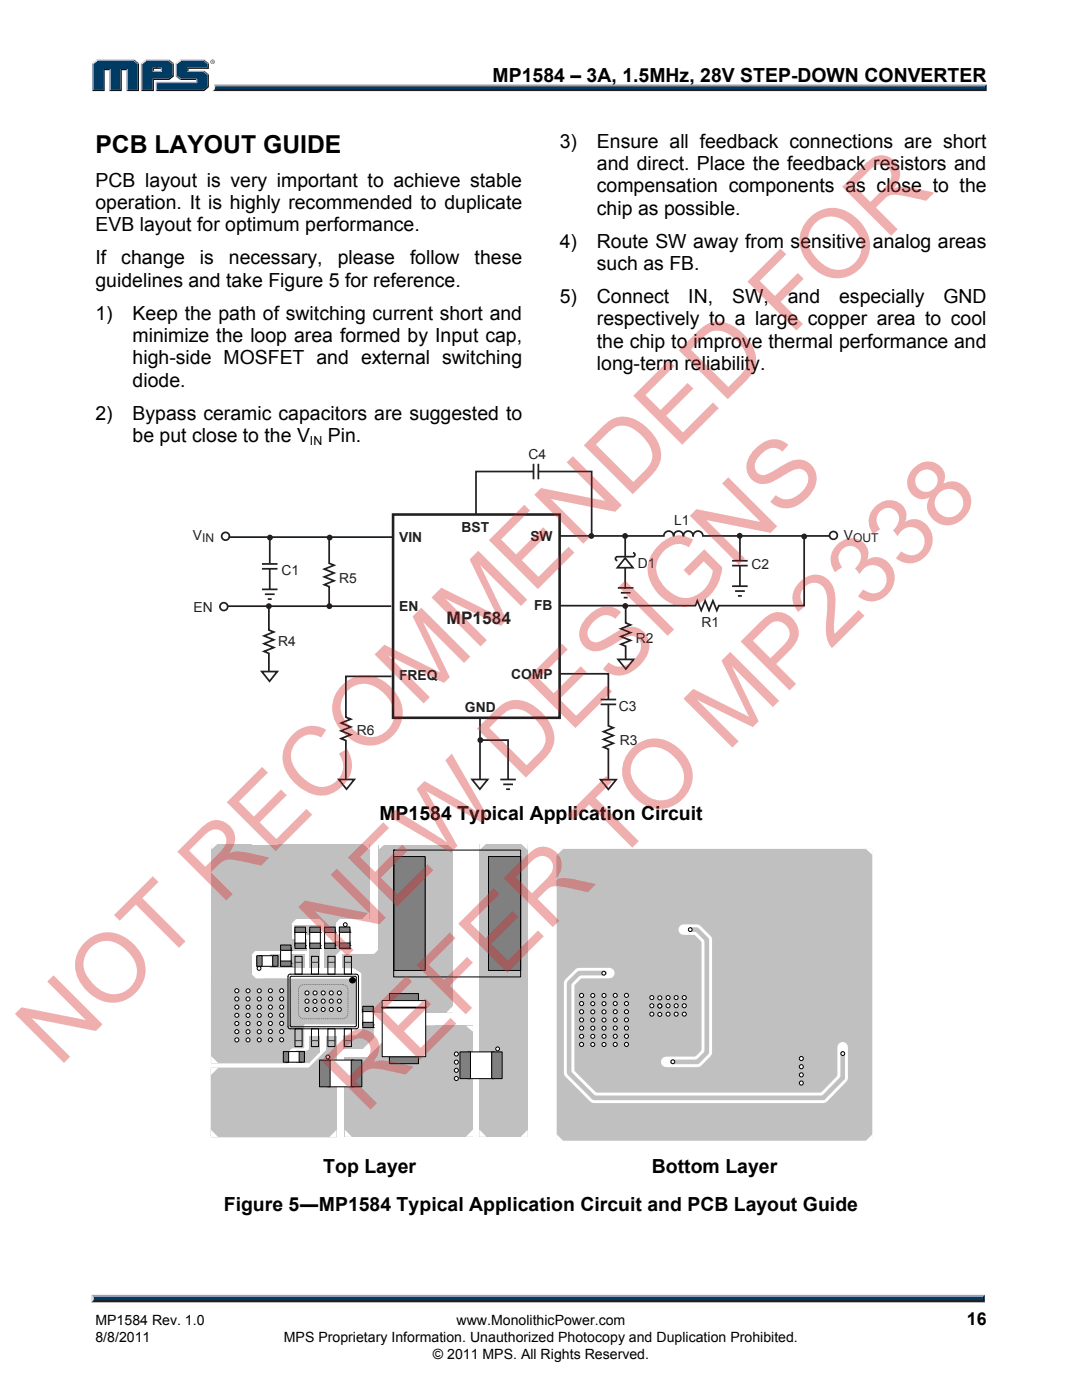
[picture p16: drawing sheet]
<svg xmlns="http://www.w3.org/2000/svg" width="216mm" height="279mm" viewBox="0 0 216 279" stroke-linecap="round" stroke-linejoin="round" font-family="sans-serif">
<defs><g id="words">
<g font-size="19.3" fill="#d92628">
<text x="68.3" y="191.9" transform="rotate(-45 68.3 191.9)">NEW DESIGNS</text>
<text x="11.7" y="213.2" transform="rotate(-45 11.7 213.2)">NOT RECOMMENDED FOR</text>
<text x="72.8" y="222.5" transform="rotate(-45 72.8 222.5)">REFER TO MP2338</text>
</g>
<text font-size="4.9" x="19" y="30.5">PCB LAYOUT GUIDE</text>
<g font-size="3.9">
<text x="98.3" y="16.3">MP1584 – 3A, 1.5MHz, 28V STEP-DOWN CONVERTER</text>
<text x="111.7" y="29.5">3)</text>
<text x="119.1" y="29.5">Ensure all feedback connections are short</text>
<text x="119.1" y="33.9">and direct. Place the feedback resistors and</text>
<text x="19.1" y="37.3">PCB layout is very important to achieve stable</text>
<text x="19.1" y="41.7">operation. It is highly recommended to duplicate</text>
<text x="119.1" y="38.4">compensation components as close to the</text>
<text x="19.1" y="46.2">EVB layout for optimum performance.</text>
<text x="119.1" y="42.8">chip as possible.</text>
<text x="19.1" y="52.7">If</text>
<text x="24.2" y="52.7">change</text>
<text x="39.9" y="52.7">is</text>
<text x="45.7" y="52.7">necessary,</text>
<text x="67.4" y="52.7">please</text>
<text x="81.8" y="52.7">follow</text>
<text x="94.7" y="52.7">these</text>
<text x="111.7" y="49.4">4)</text>
<text x="119.1" y="49.4">Route SW away from sensitive analog areas</text>
<text x="119.1" y="53.9">such as FB.</text>
<text x="19.1" y="57.2">guidelines and take Figure 5 for reference.</text>
<text x="19.1" y="63.8">1)</text>
<text x="26.5" y="63.8">Keep the path of switching current short and</text>
<text x="111.7" y="60.5">5)</text>
<text x="119.1" y="64.9">respectively to a large copper area to cool</text>
<text x="119.1" y="60.5">Connect</text>
<text x="137.3" y="60.5">IN,</text>
<text x="146.1" y="60.5">SW,</text>
<text x="157.2" y="60.5">and</text>
<text x="167.4" y="60.5">especially</text>
<text x="188.2" y="60.5">GND</text>
<text x="26.5" y="68.3">minimize the loop area formed by Input cap,</text>
<text x="119.1" y="69.4">the chip to improve thermal performance and</text>
<text x="26.5" y="72.7">high-side MOSFET and external switching</text>
<text x="26.5" y="77.2">diode.</text>
<text x="119.1" y="73.8">long-term reliability.</text>
<text x="19.1" y="83.8">2)</text>
<text x="26.5" y="83.8">Bypass ceramic capacitors are suggested to</text>
<text x="26.5" y="88.2">be put close to the V</text>
<text x="65.4" y="88.2">Pin.</text>
<text x="75.7" y="163.6">MP1584 Typical Application Circuit</text>
<text x="64.5" y="234.1">Top Layer</text>
<text x="130.1" y="234.1">Bottom Layer</text>
<text x="44.7" y="241.8">Figure 5―MP1584 Typical Application Circuit and PCB Layout Guide</text>
</g>
<text font-size="3.5" x="192.9" y="264.5">16</text>
<text font-size="3.4" fill="#231f20" x="89.1" y="124.5">MP1584</text>
<g font-size="2.8" fill="#231f20">
<text x="105.4" y="91.7">C4</text>
<text x="38.5" y="107.7">V</text>
<text x="92.1" y="106.3">BST</text>
<text x="105.8" y="107.9">SW</text>
<text x="134.5" y="104.8">L1</text>
<text x="168.4" y="107.9">V</text>
<text x="79.7" y="108.2">VIN</text>
<text x="127.3" y="113.3">D1</text>
<text x="149.9" y="113.5">C2</text>
<text x="56.1" y="114.7">C1</text>
<text x="67.7" y="116.4">R5</text>
<text x="38.6" y="122.2">EN</text>
<text x="79.7" y="122">EN</text>
<text x="106.6" y="121.7">FB</text>
<text x="140" y="125">R1</text>
<text x="55.5" y="129">R4</text>
<text x="126.9" y="128.3">R2</text>
<text x="79.7" y="135.8">FREQ</text>
<text x="102" y="135.5">COMP</text>
<text x="92.8" y="142.1">GND</text>
<text x="123.5" y="141.9">C3</text>
<text x="71.2" y="146.7">R6</text>
<text x="123.7" y="148.6">R3</text>
</g>
<g font-size="2.8">
<text x="19" y="267.9">8/8/2011</text>
<text x="19" y="264.5">MP1584 Rev. 1.0</text>
<text x="56.6" y="267.9">MPS Proprietary Information. Unauthorized Photocopy and Duplication Prohibited.</text>
<text x="91.1" y="264.5">www.MonolithicPower.com</text>
<text x="86.4" y="271.1">© 2011 MPS. All Rights Reserved.</text>
</g>
<text font-size="2.5" x="61.8" y="88.8">IN</text>
<g font-size="2.4" fill="#231f20">
<text x="40.3" y="108.1">IN</text>
<text x="170.2" y="108.2">OUT</text>
</g>
</g></defs>
<path d="M42.7 16.9h154.2l-.4 .6h-153.6z" fill="#94a0b9"/>
<path d="M42.9 17.5h153.6l.4 .7h-154.6l.4-.3z" fill="#231f20"/>
<path d="M196.5 17.3l.4-.4v1.3l-.4-.4z" fill="#001339"/>
<path d="M42.9 17.3h153.6v.5h-153.7z" fill="#003b63"/>
<path d="M42.7 16.9l.2 .5a.79 .79 0 0 1-.6 .8l.1-.1a1.24 1.24 0 0 0 .3-1.2z" fill="#dcddde"/>
<path d="M30.4 14.4l.3-.3h1.4l.2 .3z" fill="#94a0b9"/>
<g fill="#003b63">
<path d="M18.6 12.8l.8-.6h7.3l.8 .6v5.1h-2v-4.1h-1.5v4.1h-1.9v-4.1h-1.5v4.1h-2z"/>
<path d="M28.4 12.8l.8-.6h2.1v1.3h-.9v.9h1.9v-.9h-1.2v-1.3h2.5l.8 .6v2.3l-.8 .6h-3.2v2.2h-2z"/>
<path d="M31.3 16.6h8v-.9h-3.2l-.8-.6v-2.3l.8-.6h4.5l.8 .6v.7h-4v.9h3.2l.8 .6v2.2l-.8 .7h-9.3z"/>
</g>
<path d="M36 12h4.8" fill="none" stroke="#94a0b9" stroke-width=".27"/>
<path d="M35.1 12.6l.9-.7 .1 .3-.8 .6z" fill="#dcddde"/>
<path d="M35.2 12.6v2.7" fill="none" stroke="#94a0b9" stroke-width=".27"/>
<path d="M35.1 15.3l.2-.2 .8 .6-.1 .3z" fill="#547194"/>
<path d="M36 15.8h3.4" fill="none" stroke="#001339" stroke-width=".27"/>
<g fill="#94a0b9">
<path d="M31.1 16.3h8v-.3l.3-.3v.9h-8.1z"/>
<path d="M31.1 16.3l.2 .3v1.3l-.2 .3z"/>
</g>
<path d="M37.4 13.5h4v-.7l.3-.2v1.2h-4.1v.3l-.2 .3z" fill="#001339"/>
<path d="M37.4 14.2h3.4" fill="none" stroke="#94a0b9" stroke-width=".27"/>
<path d="M40.8 14.1l.9 .7-.3 .2-.8-.6z" fill="#547194"/>
<g fill="#001339">
<path d="M31.1 18.2l.2-.3h9.3l.8-.7v-2.2l.3-.2v2.6l-.9 .8z"/>
<path d="M30.4 15.7h3.2l.8-.6v-2.3l.3-.2v2.7l-.9 .7h-3.1v2.2h-2.6l.3-.3h2z"/>
</g>
<path d="M33.8 11.9l.9 .7-.3 .2-.8-.6z" fill="#547194"/>
<path d="M29 12h4.8" fill="none" stroke="#94a0b9" stroke-width=".27"/>
<path d="M28.1 12.6l.9-.7 .2 .3-.8 .6z" fill="#dcddde"/>
<path d="M28.2 12.6v5.6" fill="none" stroke="#94a0b9" stroke-width=".27"/>
<path d="M32.1 13.8l.2-.3v.9l-.2-.3z" fill="#94a0b9"/>
<g fill="#001339">
<path d="M30.4 13.5h1.9l-.2 .3h-1.4v.3l-.3 .3z"/>
<path d="M27.5 12.8l.2-.2v5.6h-2.5l.3-.3h2z"/>
</g>
<path d="M26.8 11.9l.9 .7-.2 .2-.8-.6z" fill="#547194"/>
<path d="M19.2 12h7.6" fill="none" stroke="#94a0b9" stroke-width=".27"/>
<path d="M18.4 12.6l.8-.7 .2 .3-.8 .6z" fill="#dcddde"/>
<path d="M18.5 12.6v5.6" fill="none" stroke="#94a0b9" stroke-width=".27"/>
<path d="M20.6 13.8h1.5l-.3 .2h-.9v4.2h-2.5l.2-.3h2z" fill="#001339"/>
<path d="M21.9 13.8v4.4" fill="none" stroke="#94a0b9" stroke-width=".27"/>
<path d="M24 13.8h1.5l-.3 .2h-.9v4.2h-2.5l.3-.3h1.9z" fill="#001339"/>
<path d="M25.3 13.8v4.4" fill="none" stroke="#94a0b9" stroke-width=".27"/>
<path d="M40.8 11.9l.9 .7-.3 .2-.8-.6z" fill="#547194"/>
<g fill="#231f20">
<path d="M18.7 259.2h177.4l.4 .7h-178.3z"/>
<path d="M42 12.3a.45 .45 0 0 1 .9 0 .45 .45 0 0 1-.9 0zM42.1 12.3a.37 .37 0 0 0 .7 0 .37 .37 0 0 0-.7 0zM42.3 12.1l.3 .1v.4l-.2-.2-.1 .2zM42.3 12.2v.1h.2z"/>
</g>
<path d="M18.3 258.4h178.2l-.4 .8h-177.4z" fill="#94a0b9"/>
<path d="M196.5 258.4v1.5l-.4-.4v-.6z" fill="#001339"/>
<path d="M18.7 258.9h177.4v.6h-177.4z" fill="#003b63"/>
<path d="M18.2 258.4l.5 .5v.5l-.5 .5z" fill="#dcddde"/>
<g fill="#231f20" stroke="#231f20" stroke-width=".35">
<path d="M52.3 117.6h3.1z"/>
<path d="M52.3 113.5h3.1z"/>
<path d="M146.1 117h3.1z"/>
<path d="M146.1 112.9h3.1z"/>
</g>
<g fill="none" stroke="#231f20" stroke-width=".35">
<path d="M45.6 107.2h32.7M52.3 112.5h3.1M52.9 118.6h1.9M53.4 119.6h.8M53.8 113.5v4.1M53.8 107.2v5.3M111.6 107h20.9a.98 .98 0 0 1 .9-1 .98 .98 0 0 1 1 1 .97 .97 0 0 1 1-1 .97 .97 0 0 1 1 1 .97 .97 0 0 1 .6-.9 .97 .97 0 0 1 1 .2l.3 .7a.97 .97 0 0 1 .6-.9 .97 .97 0 0 1 1.1 .2l.3 .7h25.2M146.1 111.9h3.1M146.7 118h1.9M147.2 118.9h.8M147.6 112.9v4.1M147.6 106.9v4.9"/>
<path d="M160.5 106.8v14.1h-17.1l-.4 .9-.7-1.9-.8 1.9-.8-1.9-.8 1.9-.8-1.9-.3 1h-27.1M124.8 121.1v3.2l1 .4-1.9 .8 1.9 .8-1.9 .7 1.9 .8-1.9 .8 .9 .4v2.7M95.8 143.4v12.1"/>
</g>
<path d="M78.4 102.7h33.3v40.6h-33.3z" fill="none" stroke="#231f20" stroke-width=".52"/>
<g fill="#231f20">
<circle cx="53.9" cy="107.3" r=".58"/>
<circle cx="65.8" cy="107.3" r=".58"/>
<circle cx="65.7" cy="121" r=".58"/>
<circle cx="53.6" cy="121" r=".58"/>
<circle cx="124.7" cy="107" r=".58"/>
<circle cx="118" cy="107" r=".58"/>
<circle cx="147.6" cy="106.9" r=".58"/>
<circle cx="160.5" cy="107.1" r=".58"/>
<circle cx="124.8" cy="120.9" r=".58"/>
<circle cx="95.9" cy="147.7" r=".58"/>
</g>
<g fill="none" stroke="#231f20" stroke-width=".35">
<path d="M106.4 94.1h-11.4v8.6M107.4 94.1h10.7v12.9M107.4 92.6v3.1M65.7 107.4v5l1 .4-2 .8 2 .8-2 .7 2 .8-2 .8 1 .4v3.9M123.9 118.3h1.9M124.5 119.3h.7M124.7 111.4l1.6 1.9h-3.1zM124.7 107.1v4M124.7 113.2v4.3M126.3 110.3a.39 .39 0 0 1 .4 .4 .39 .39 0 0 1-.4 .4h-3.1a.39 .39 0 0 0-.4 .4 .39 .39 0 0 0 .4 .4M45.4 121h32.7M52.2 134h3.1l-1.5 2z"/>
<path d="M53.7 121v4.7l.9 .4-1.9 .8 1.9 .8-1.9 .8 1.9 .7-1.9 .8 1 .4v3.6M78.1 135h-9.1v8.1l1 .4-1.9 .8 1.9 .8-1.9 .8 1.9 .7-1.9 .8 .9 .4v7.7M111.7 134.5h9.7v5.1M123.3 131.6h3.1l-1.5 1.9zM67.6 155.6h3.1l-1.5 1.9zM94.2 155.6h3.1l-1.5 1.9zM95.9 147.7h5.5v7.9M100.4 156.5h2M101 157.5h.8M119.8 155.6h3.1l-1.5 1.9zM119.8 140.6h3.1M121.4 140.6v4.3l1 .3-2 .8 2 .8-2 .8 2 .7-2 .8 1 .4v6.1"/>
<circle cx="45" cy="107" r=".78"/>
<circle cx="166.3" cy="106.8" r=".78"/>
<circle cx="44.7" cy="121.1" r=".78"/>
</g>
<g fill="#231f20" stroke="#231f20" stroke-width=".35">
<path d="M123.3 117.3h3.1z"/>
<path d="M119.8 139.6h3.1z"/>
<path d="M99.8 155.6h3.1z"/>
<path d="M106.5 92.6v3.1z"/>
</g>
<path d="M111 169.3h63.2v58.4h-63.2z" fill="#c0c0c0"/>
<circle cx="130.1" cy="199.1" r=".41" fill="#fff"/>
<circle cx="130.1" cy="199.1" r=".41" fill="none" stroke="#000" stroke-width=".2"/>
<circle cx="133.3" cy="199.1" r=".41" fill="#fff"/>
<circle cx="133.3" cy="199.1" r=".41" fill="none" stroke="#000" stroke-width=".2"/>
<circle cx="130.1" cy="200.7" r=".41" fill="#fff"/>
<circle cx="130.1" cy="200.7" r=".41" fill="none" stroke="#000" stroke-width=".2"/>
<circle cx="133.3" cy="200.7" r=".41" fill="#fff"/>
<circle cx="133.3" cy="200.7" r=".41" fill="none" stroke="#000" stroke-width=".2"/>
<circle cx="134.9" cy="200.7" r=".4" fill="#fff"/>
<circle cx="134.9" cy="200.7" r=".4" fill="none" stroke="#000" stroke-width=".2"/>
<circle cx="136.5" cy="199.1" r=".41" fill="#fff"/>
<circle cx="136.5" cy="199.1" r=".41" fill="none" stroke="#000" stroke-width=".2"/>
<circle cx="136.5" cy="200.7" r=".41" fill="#fff"/>
<circle cx="136.5" cy="200.7" r=".41" fill="none" stroke="#000" stroke-width=".2"/>
<circle cx="134.9" cy="199.1" r=".4" fill="#fff"/>
<circle cx="134.9" cy="199.1" r=".4" fill="none" stroke="#000" stroke-width=".2"/>
<circle cx="130.1" cy="202.4" r=".4" fill="#fff"/>
<circle cx="130.1" cy="202.4" r=".4" fill="none" stroke="#000" stroke-width=".2"/>
<circle cx="133.3" cy="202.4" r=".4" fill="#fff"/>
<circle cx="133.3" cy="202.4" r=".4" fill="none" stroke="#000" stroke-width=".2"/>
<circle cx="134.9" cy="202.4" r=".4" fill="#fff"/>
<circle cx="134.9" cy="202.4" r=".4" fill="none" stroke="#000" stroke-width=".2"/>
<circle cx="136.5" cy="202.4" r=".41" fill="#fff"/>
<circle cx="136.5" cy="202.4" r=".41" fill="none" stroke="#000" stroke-width=".2"/>
<path d="M111 169.3h63.2v58.5h-63.2z" fill="none" stroke="#fff" stroke-width=".2"/>
<circle cx="131.7" cy="200.8" r=".4" fill="#fff"/>
<circle cx="131.7" cy="200.8" r=".4" fill="none" stroke="#000" stroke-width=".2"/>
<path d="M136.4 185.5h2.6l2 2v22.6l-1.8 1.8h-6.3" fill="none" stroke="#fff" stroke-width="2.1"/>
<path d="M137.7 185.5h1.3l2 2v22.6l-1.8 1.8h-5.1M168.1 210.3v2.4l-4.5 4.7h-27" fill="none" stroke="#c0c0c0" stroke-width=".93"/>
<circle cx="134.3" cy="211.9" r=".38" fill="#fff"/>
<circle cx="134.3" cy="211.9" r=".38" fill="none" stroke="#000" stroke-width=".2"/>
<circle cx="137.7" cy="185.5" r=".38" fill="#fff"/>
<circle cx="137.7" cy="185.5" r=".38" fill="none" stroke="#000" stroke-width=".2"/>
<circle cx="131.7" cy="199.1" r=".41" fill="#fff"/>
<circle cx="131.7" cy="199.1" r=".41" fill="none" stroke="#000" stroke-width=".2"/>
<circle cx="131.7" cy="200.8" r=".4" fill="#fff"/>
<circle cx="131.7" cy="200.8" r=".4" fill="none" stroke="#000" stroke-width=".2"/>
<circle cx="131.7" cy="202.4" r=".41" fill="#fff"/>
<circle cx="131.7" cy="202.4" r=".41" fill="none" stroke="#000" stroke-width=".2"/>
<g fill="#fff">
<path d="M172.7 169.4h1.4v1.3z"/>
<path d="M172.7 227.7l1.4-1.4v1.4z"/>
<path d="M111 226.3l1.4 1.4h-1.4z"/>
<path d="M111 169.4h1.4l-1.4 1.4z"/>
<circle cx="122.8" cy="205.2" r=".4"/>
</g>
<circle cx="122.8" cy="205.2" r=".4" fill="none" stroke="#000" stroke-width=".2"/>
<circle cx="122.8" cy="203.5" r=".4" fill="#fff"/>
<circle cx="122.8" cy="203.5" r=".4" fill="none" stroke="#000" stroke-width=".2"/>
<circle cx="122.8" cy="201.9" r=".4" fill="#fff"/>
<circle cx="122.8" cy="201.9" r=".4" fill="none" stroke="#000" stroke-width=".2"/>
<circle cx="122.8" cy="200.3" r=".4" fill="#fff"/>
<circle cx="122.8" cy="200.3" r=".4" fill="none" stroke="#000" stroke-width=".2"/>
<circle cx="122.8" cy="198.7" r=".4" fill="#fff"/>
<circle cx="122.8" cy="198.7" r=".4" fill="none" stroke="#000" stroke-width=".2"/>
<circle cx="125" cy="203.5" r=".41" fill="#fff"/>
<circle cx="125" cy="203.5" r=".41" fill="none" stroke="#000" stroke-width=".2"/>
<circle cx="125" cy="201.9" r=".41" fill="#fff"/>
<circle cx="125" cy="201.9" r=".41" fill="none" stroke="#000" stroke-width=".2"/>
<circle cx="125" cy="200.3" r=".41" fill="#fff"/>
<circle cx="125" cy="200.3" r=".41" fill="none" stroke="#000" stroke-width=".2"/>
<circle cx="125" cy="198.7" r=".41" fill="#fff"/>
<circle cx="125" cy="198.7" r=".41" fill="none" stroke="#000" stroke-width=".2"/>
<circle cx="159.9" cy="216.1" r=".41" fill="#fff"/>
<circle cx="159.9" cy="216.1" r=".41" fill="none" stroke="#000" stroke-width=".2"/>
<circle cx="159.9" cy="214.5" r=".41" fill="#fff"/>
<circle cx="159.9" cy="214.5" r=".41" fill="none" stroke="#000" stroke-width=".2"/>
<circle cx="159.9" cy="211.2" r=".41" fill="#fff"/>
<circle cx="159.9" cy="211.2" r=".41" fill="none" stroke="#000" stroke-width=".2"/>
<circle cx="159.9" cy="212.9" r=".41" fill="#fff"/>
<circle cx="159.9" cy="212.9" r=".41" fill="none" stroke="#000" stroke-width=".2"/>
<circle cx="122.8" cy="208.4" r=".41" fill="#fff"/>
<circle cx="122.8" cy="208.4" r=".41" fill="none" stroke="#000" stroke-width=".2"/>
<circle cx="122.8" cy="206.8" r=".41" fill="#fff"/>
<circle cx="122.8" cy="206.8" r=".41" fill="none" stroke="#000" stroke-width=".2"/>
<circle cx="125" cy="208.4" r=".41" fill="#fff"/>
<circle cx="125" cy="208.4" r=".41" fill="none" stroke="#000" stroke-width=".2"/>
<circle cx="125" cy="206.8" r=".41" fill="#fff"/>
<circle cx="125" cy="206.8" r=".41" fill="none" stroke="#000" stroke-width=".2"/>
<circle cx="125" cy="205.2" r=".41" fill="#fff"/>
<circle cx="125" cy="205.2" r=".41" fill="none" stroke="#000" stroke-width=".2"/>
<circle cx="120.5" cy="205.2" r=".41" fill="#fff"/>
<circle cx="120.5" cy="205.2" r=".41" fill="none" stroke="#000" stroke-width=".2"/>
<circle cx="120.5" cy="203.6" r=".41" fill="#fff"/>
<circle cx="120.5" cy="203.6" r=".41" fill="none" stroke="#000" stroke-width=".2"/>
<circle cx="120.5" cy="201.9" r=".41" fill="#fff"/>
<circle cx="120.5" cy="201.9" r=".41" fill="none" stroke="#000" stroke-width=".2"/>
<circle cx="120.5" cy="200.3" r=".41" fill="#fff"/>
<circle cx="120.5" cy="200.3" r=".41" fill="none" stroke="#000" stroke-width=".2"/>
<circle cx="120.5" cy="198.7" r=".41" fill="#fff"/>
<circle cx="120.5" cy="198.7" r=".41" fill="none" stroke="#000" stroke-width=".2"/>
<circle cx="120.5" cy="208.5" r=".41" fill="#fff"/>
<circle cx="120.5" cy="208.5" r=".41" fill="none" stroke="#000" stroke-width=".2"/>
<circle cx="120.5" cy="206.8" r=".41" fill="#fff"/>
<circle cx="120.5" cy="206.8" r=".41" fill="none" stroke="#000" stroke-width=".2"/>
<circle cx="118.3" cy="205.2" r=".4" fill="#fff"/>
<circle cx="118.3" cy="205.2" r=".4" fill="none" stroke="#000" stroke-width=".2"/>
<circle cx="118.3" cy="203.6" r=".4" fill="#fff"/>
<circle cx="118.3" cy="203.6" r=".4" fill="none" stroke="#000" stroke-width=".2"/>
<circle cx="118.3" cy="201.9" r=".4" fill="#fff"/>
<circle cx="118.3" cy="201.9" r=".4" fill="none" stroke="#000" stroke-width=".2"/>
<circle cx="118.3" cy="200.3" r=".4" fill="#fff"/>
<circle cx="118.3" cy="200.3" r=".4" fill="none" stroke="#000" stroke-width=".2"/>
<circle cx="118.3" cy="198.7" r=".4" fill="#fff"/>
<circle cx="118.3" cy="198.7" r=".4" fill="none" stroke="#000" stroke-width=".2"/>
<circle cx="118.3" cy="208.5" r=".4" fill="#fff"/>
<circle cx="118.3" cy="208.5" r=".4" fill="none" stroke="#000" stroke-width=".2"/>
<circle cx="118.3" cy="206.8" r=".4" fill="#fff"/>
<circle cx="118.3" cy="206.8" r=".4" fill="none" stroke="#000" stroke-width=".2"/>
<circle cx="116" cy="205.2" r=".41" fill="#fff"/>
<circle cx="116" cy="205.2" r=".41" fill="none" stroke="#000" stroke-width=".2"/>
<circle cx="116" cy="203.5" r=".41" fill="#fff"/>
<circle cx="116" cy="203.5" r=".41" fill="none" stroke="#000" stroke-width=".2"/>
<circle cx="116" cy="201.9" r=".41" fill="#fff"/>
<circle cx="116" cy="201.9" r=".41" fill="none" stroke="#000" stroke-width=".2"/>
<circle cx="116" cy="200.3" r=".41" fill="#fff"/>
<circle cx="116" cy="200.3" r=".41" fill="none" stroke="#000" stroke-width=".2"/>
<circle cx="116" cy="198.7" r=".41" fill="#fff"/>
<circle cx="116" cy="198.7" r=".41" fill="none" stroke="#000" stroke-width=".2"/>
<circle cx="116" cy="208.4" r=".41" fill="#fff"/>
<circle cx="116" cy="208.4" r=".41" fill="none" stroke="#000" stroke-width=".2"/>
<circle cx="116" cy="206.8" r=".41" fill="#fff"/>
<circle cx="116" cy="206.8" r=".41" fill="none" stroke="#000" stroke-width=".2"/>
<path d="M121.6 194.2h-6.1l-1.9 2v17.9l4.9 5h45.8l3.8-4v-6.1" fill="none" stroke="#fff" stroke-width="2.1"/>
<path d="M120.7 194.2h-5.2l-1.9 2v17.9l4.9 5h45.8l3.8-4v-5" fill="none" stroke="#c0c0c0" stroke-width=".93"/>
<circle cx="120.5" cy="194.2" r=".38" fill="#fff"/>
<circle cx="120.5" cy="194.2" r=".38" fill="none" stroke="#000" stroke-width=".2"/>
<circle cx="168.2" cy="210.3" r=".38" fill="#fff"/>
<circle cx="168.2" cy="210.3" r=".38" fill="none" stroke="#000" stroke-width=".2"/>
<g fill="#c0c0c0">
<path d="M86.8 204.7h7.5v10.8h-7.5z"/>
<path d="M57.6 168.6h16.1v14.8h-16.1z"/>
<path d="M55.8 187.3h5.4v2.4h-5.4z"/>
</g>
<g fill="#c0c0c0">
<path d="M66.9 189.2h1.6l-1.6 1.6z"/>
<path d="M57.3 208.6h1.6l-1.6 1.5z"/>
</g>
<g fill="#fff">
<path d="M57.6 225.4v1.5h-1.4z"/>
<path d="M67.2 225.4v1.5h-1.5z"/>
<circle cx="46.2" cy="208.5" r=".41"/>
</g>
<circle cx="46.2" cy="208.5" r=".41" fill="none" stroke="#000" stroke-width=".2"/>
<circle cx="46.2" cy="206.9" r=".4" fill="#fff"/>
<circle cx="46.2" cy="206.9" r=".4" fill="none" stroke="#000" stroke-width=".2"/>
<circle cx="46.2" cy="205.3" r=".4" fill="#fff"/>
<circle cx="46.2" cy="205.3" r=".4" fill="none" stroke="#000" stroke-width=".2"/>
<circle cx="47.8" cy="208.5" r=".41" fill="#fff"/>
<circle cx="47.8" cy="208.5" r=".41" fill="none" stroke="#000" stroke-width=".2"/>
<circle cx="47.8" cy="206.9" r=".4" fill="#fff"/>
<circle cx="47.8" cy="206.9" r=".4" fill="none" stroke="#000" stroke-width=".2"/>
<circle cx="47.8" cy="205.3" r=".4" fill="#fff"/>
<circle cx="47.8" cy="205.3" r=".4" fill="none" stroke="#000" stroke-width=".2"/>
<circle cx="47.8" cy="203.6" r=".4" fill="#fff"/>
<circle cx="47.8" cy="203.6" r=".4" fill="none" stroke="#000" stroke-width=".2"/>
<circle cx="46.2" cy="202" r=".4" fill="#fff"/>
<circle cx="46.2" cy="202" r=".4" fill="none" stroke="#000" stroke-width=".2"/>
<circle cx="47.8" cy="202" r=".4" fill="#fff"/>
<circle cx="47.8" cy="202" r=".4" fill="none" stroke="#000" stroke-width=".2"/>
<circle cx="46.2" cy="203.6" r=".4" fill="#fff"/>
<circle cx="46.2" cy="203.6" r=".4" fill="none" stroke="#000" stroke-width=".2"/>
<circle cx="49.4" cy="208.5" r=".41" fill="#fff"/>
<circle cx="49.4" cy="208.5" r=".41" fill="none" stroke="#000" stroke-width=".2"/>
<circle cx="49.4" cy="206.9" r=".4" fill="#fff"/>
<circle cx="49.4" cy="206.9" r=".4" fill="none" stroke="#000" stroke-width=".2"/>
<circle cx="49.4" cy="205.3" r=".4" fill="#fff"/>
<circle cx="49.4" cy="205.3" r=".4" fill="none" stroke="#000" stroke-width=".2"/>
<circle cx="49.4" cy="203.6" r=".4" fill="#fff"/>
<circle cx="49.4" cy="203.6" r=".4" fill="none" stroke="#000" stroke-width=".2"/>
<circle cx="49.4" cy="202" r=".4" fill="#fff"/>
<circle cx="49.4" cy="202" r=".4" fill="none" stroke="#000" stroke-width=".2"/>
<circle cx="51.3" cy="208.5" r=".41" fill="#fff"/>
<circle cx="51.3" cy="208.5" r=".41" fill="none" stroke="#000" stroke-width=".2"/>
<circle cx="51.3" cy="206.9" r=".4" fill="#fff"/>
<circle cx="51.3" cy="206.9" r=".4" fill="none" stroke="#000" stroke-width=".2"/>
<circle cx="51.3" cy="205.3" r=".4" fill="#fff"/>
<circle cx="51.3" cy="205.3" r=".4" fill="none" stroke="#000" stroke-width=".2"/>
<circle cx="51.3" cy="203.6" r=".4" fill="#fff"/>
<circle cx="51.3" cy="203.6" r=".4" fill="none" stroke="#000" stroke-width=".2"/>
<circle cx="51.3" cy="202" r=".4" fill="#fff"/>
<circle cx="51.3" cy="202" r=".4" fill="none" stroke="#000" stroke-width=".2"/>
<g fill="#c0c0c0">
<path d="M57.8 183.1h1.6l-1.6 1.6z"/>
<path d="M66.7 182.4h2.1l-2.1 2.2z"/>
</g>
<path d="M73.7 181.9v1.5h-1.4z" fill="#fff"/>
<path d="M42.1 168.6h8.1v27.2h-8.1z" fill="#c0c0c0"/>
<circle cx="62.9" cy="199.8" r=".41" fill="#fff"/>
<circle cx="62.9" cy="199.8" r=".41" fill="none" stroke="#000" stroke-width=".2"/>
<g fill="#c0c0c0">
<path d="M75.6 168.6h14.8v33.5h-14.8z"/>
<path d="M64.8 188.4h2.2v4.7h-2.2z"/>
<path d="M65 187.9h5v1.7h-5z"/>
<path d="M61.7 188.6h2.2v4.5h-2.2z"/>
<path d="M55.5 168.6h2.6v20.8h-2.6z"/>
<path d="M53.9 190.5h6.8v2.6h-6.8z"/>
<path d="M61.7 206.7h2.1v3.3h-2.1z"/>
<path d="M73.5 191h16.9v7.9h-16.9z"/>
<path d="M68.5 206.7h3.9v2.5h-3.9z"/>
</g>
<path d="M68.5 206.7h3.9v2.5h-3.9z" fill="none" stroke="#c0c0c0" stroke-width=".2"/>
<path d="M68.3 190.5h21.6v2.6h-21.6z" fill="#c0c0c0"/>
<path d="M68.3 190.5h21.6v2.6h-21.6z" fill="none" stroke="#c0c0c0" stroke-width=".2"/>
<path d="M52.5 195.4h18.5v8.9h-18.5z" fill="#c0c0c0"/>
<path d="M52.5 195.4h18.5v8.9h-18.5z" fill="none" stroke="#c0c0c0" stroke-width=".2"/>
<circle cx="61.3" cy="198.2" r=".41" fill="#fff"/>
<circle cx="61.3" cy="198.2" r=".41" fill="none" stroke="#000" stroke-width=".2"/>
<circle cx="62.9" cy="198.2" r=".4" fill="#fff"/>
<circle cx="62.9" cy="198.2" r=".4" fill="none" stroke="#000" stroke-width=".2"/>
<circle cx="64.5" cy="198.2" r=".41" fill="#fff"/>
<circle cx="64.5" cy="198.2" r=".41" fill="none" stroke="#000" stroke-width=".2"/>
<circle cx="61.3" cy="199.8" r=".41" fill="#fff"/>
<circle cx="61.3" cy="199.8" r=".41" fill="none" stroke="#000" stroke-width=".2"/>
<circle cx="64.5" cy="199.8" r=".41" fill="#fff"/>
<circle cx="64.5" cy="199.8" r=".41" fill="none" stroke="#000" stroke-width=".2"/>
<circle cx="66.1" cy="199.8" r=".41" fill="#fff"/>
<circle cx="66.1" cy="199.8" r=".41" fill="none" stroke="#000" stroke-width=".2"/>
<circle cx="67.7" cy="198.2" r=".4" fill="#fff"/>
<circle cx="67.7" cy="198.2" r=".4" fill="none" stroke="#000" stroke-width=".2"/>
<circle cx="67.7" cy="199.8" r=".41" fill="#fff"/>
<circle cx="67.7" cy="199.8" r=".41" fill="none" stroke="#000" stroke-width=".2"/>
<circle cx="66.1" cy="198.2" r=".41" fill="#fff"/>
<circle cx="66.1" cy="198.2" r=".41" fill="none" stroke="#000" stroke-width=".2"/>
<circle cx="61.3" cy="201.5" r=".4" fill="#fff"/>
<circle cx="61.3" cy="201.5" r=".4" fill="none" stroke="#000" stroke-width=".2"/>
<circle cx="62.9" cy="201.5" r=".4" fill="#fff"/>
<circle cx="62.9" cy="201.5" r=".4" fill="none" stroke="#000" stroke-width=".2"/>
<circle cx="64.5" cy="201.5" r=".4" fill="#fff"/>
<circle cx="64.5" cy="201.5" r=".4" fill="none" stroke="#000" stroke-width=".2"/>
<circle cx="66.1" cy="201.5" r=".4" fill="#fff"/>
<circle cx="66.1" cy="201.5" r=".4" fill="none" stroke="#000" stroke-width=".2"/>
<circle cx="67.7" cy="201.5" r=".4" fill="#fff"/>
<circle cx="67.7" cy="201.5" r=".4" fill="none" stroke="#000" stroke-width=".2"/>
<path d="M42.1 213.2h25v13.7h-25z" fill="#c0c0c0"/>
<path d="M42.1 213.2h25v13.7h-25z" fill="none" stroke="#c0c0c0" stroke-width=".2"/>
<path d="M65 206.7h2.1v7.1h-2.1z" fill="#c0c0c0"/>
<path d="M65 209.7v4.1h-4z" fill="#c0c0c0"/>
<path d="M65 209.7v4.1h-4z" fill="none" stroke="#c0c0c0" stroke-width=".2"/>
<path d="M56.4 204.1h4.2v5h-4.2z" fill="#c0c0c0"/>
<path d="M56.4 204.1h4.2v5h-4.2z" fill="none" stroke="#c0c0c0" stroke-width=".2"/>
<path d="M42.2 195.4h15.4v16.7h-15.4z" fill="#c0c0c0"/>
<path d="M42.2 195.4h15.4v16.7h-15.4z" fill="none" stroke="#c0c0c0" stroke-width=".2"/>
<path d="M59.1 209.7l2.6 .1v2.3h-2.6z" fill-rule="evenodd" fill="#c0c0c0"/>
<path d="M59.1 209.7l2.6 .1v2.3h-2.6z" fill="none" stroke="#c0c0c0" stroke-width=".2"/>
<path d="M57.1 209.9h3.1v2.1h-3.1z" fill="#fff"/>
<path d="M57.1 209.9h3.1v2.1h-3.1z" fill="none" stroke="#000" stroke-width=".2"/>
<path d="M56.5 209.9h1.1v2.1h-1.1z" fill="#808080"/>
<path d="M56.5 209.9h1.1v2.1h-1.1z" fill="none" stroke="#000" stroke-width=".2"/>
<path d="M59.7 209.9h1v2.1h-1z" fill="#808080"/>
<g fill="none" stroke="#000" stroke-width=".2">
<path d="M57.7 194.5h13.6l.2 .4v10.2l-.4 .2h-13.4l-.2-.4v-10zM58 194.9h13l.1 .2v9.7l-.3 .1-12.8-.1zM58.9 190.9h1.4v3.5h-1.4zM58.9 190.9h.1M62.1 190.9h1.5v3.5h-1.5zM62.1 190.9h.1M65.4 190.9h1.4v3.5h-1.4zM65.4 190.9h.1M68.7 190.9h1.4v3.5h-1.4zM68.7 190.9h.1M58.9 205.3h1.4v3.6h-1.4zM58.9 205.3h.1"/>
<path d="M59.7 209.9h1v2.1h-1zM62.1 205.3h1.5v3.6h-1.5zM62.1 205.3h.1M65.4 205.3h1.4v3.6h-1.4zM65.4 205.3h.1M68.7 205.3h1.4v3.6h-1.4zM68.7 205.3h.1"/>
<circle cx="70.4" cy="195.6" r=".56"/>
</g>
<circle cx="70.4" cy="195.6" r=".56" fill="#000"/>
<path d="M58.9 192h1.4M62.1 192h1.5M65.4 192h1.4M68.7 192h1.4M58.9 207.7h1.4M62.1 207.7h1.5M65.4 207.7h1.4M68.7 207.7h1.4" fill="none" stroke="#333" stroke-width=".2"/>
<path d="M59.8 196.9l.5-.4h.3h7.8a1.05 1.05 0 0 1 1 1v4.7a1.06 1.06 0 0 1-1 1.1h-7.8a1.06 1.06 0 0 1-1-1.1v-4.7z" fill="none" stroke="#808080" stroke-width=".2" stroke-dasharray=".1 .3"/>
<path d="M70.6 193.1h1.6v1.1z" fill="#c0c0c0"/>
<path d="M70.6 193.1h1.6v1.1z" fill="none" stroke="#c0c0c0" stroke-width=".2"/>
<path d="M72.2 193.1h3.5v9h-3.5z" fill="#c0c0c0"/>
<path d="M72.2 193.1h3.5v9h-3.5z" fill="none" stroke="#c0c0c0" stroke-width=".2"/>
<path d="M72.3 203.6h2.2v3.5h-2.2z" fill="#c0c0c0"/>
<path d="M72.3 203.6h2.2v3.5h-2.2z" fill="none" stroke="#c0c0c0" stroke-width=".2"/>
<path d="M72.4 207.2h2.1l-2.1 2z" fill="#c0c0c0"/>
<path d="M72.4 207.2h2.1l-2.1 2z" fill="none" stroke="#c0c0c0" stroke-width=".2"/>
<path d="M71.1 206.7l1.3-1.1v1.1z" fill="#c0c0c0"/>
<path d="M71.1 206.7l1.3-1.1v1.1z" fill="none" stroke="#c0c0c0" stroke-width=".2"/>
<path d="M72.4 201.4h2.1v3.2h-2.1z" fill="#fff"/>
<path d="M72.4 201.4h2.1v3.2h-2.1zM74.5 204.6h.1" fill="none" stroke="#000" stroke-width=".2"/>
<path d="M72.4 204h2.1v1.1h-2.1z" fill="#808080"/>
<path d="M72.4 204h2.1v1.1h-2.1zM74.5 205.1h.1" fill="none" stroke="#000" stroke-width=".2"/>
<path d="M72.4 200.8h2.1v1.1h-2.1z" fill="#808080"/>
<path d="M72.4 200.8h2.1v1.1h-2.1zM74.5 201.9h.1" fill="none" stroke="#000" stroke-width=".2"/>
<g fill="#c0c0c0">
<path d="M76.1 211.1h18.3v4.4h-18.3z"/>
<path d="M68.8 211.1h25.6v15.8h-25.6z"/>
<path d="M95.7 168.6h9.6v58.3h-9.6z"/>
</g>
<path d="M65.3 211.6h5.3v5.3h-5.3z" fill="#fff"/>
<path d="M65.3 211.6h5.3v5.3h-5.3z" fill="none" stroke="#000" stroke-width=".2"/>
<path d="M70.1 211.6h2.1v5.3h-2.1z" fill="#808080"/>
<path d="M70.1 211.6h2.1v5.3h-2.1z" fill="none" stroke="#000" stroke-width=".2"/>
<path d="M63.8 211.6h2.1v5.3h-2.1z" fill="#808080"/>
<path d="M63.8 211.6h2.1v5.3h-2.1z" fill="none" stroke="#000" stroke-width=".2"/>
<g fill="#c0c0c0">
<path d="M61.7 209.7l2.1 .3-2.1 2.1z"/>
<path d="M62 209v.8h-.7z"/>
</g>
<path d="M56 189.1h2.1v3.2h-2.1z" fill="#fff"/>
<path d="M56 189.1h2.1v3.2h-2.1zM58.1 192.3h.1" fill="none" stroke="#000" stroke-width=".2"/>
<path d="M56 191.8h2.1v1h-2.1z" fill="#808080"/>
<path d="M56 191.8h2.1v1h-2.1zM58.1 192.8h.1" fill="none" stroke="#000" stroke-width=".2"/>
<path d="M56 188.6h2.1v1.1h-2.1z" fill="#808080"/>
<path d="M56 188.6h2.1v1.1h-2.1zM58.1 189.7h.1" fill="none" stroke="#000" stroke-width=".2"/>
<path d="M58.8 184.8h5.2v1.8h-5.2z" fill="#c0c0c0"/>
<path d="M58.8 185.5h2.2v3.2h-2.2z" fill="#fff"/>
<path d="M58.8 185.5h2.2v3.2h-2.2zM61 188.7h.1" fill="none" stroke="#000" stroke-width=".2"/>
<path d="M58.8 188.2h2.2v1.1h-2.2z" fill="#808080"/>
<path d="M58.8 188.2h2.2v1.1h-2.2zM61 189.3h.1" fill="none" stroke="#000" stroke-width=".2"/>
<path d="M58.8 185h2.2v1.1h-2.2z" fill="#808080"/>
<path d="M58.8 185h2.2v1.1h-2.2zM61 186.1h.1" fill="none" stroke="#000" stroke-width=".2"/>
<path d="M61.8 185.5h2.1v3.2h-2.1z" fill="#fff"/>
<path d="M61.8 185.5h2.1v3.2h-2.1zM63.9 188.7h.1" fill="none" stroke="#000" stroke-width=".2"/>
<path d="M61.8 188.2h2.1v1.1h-2.1z" fill="#808080"/>
<path d="M61.8 188.2h2.1v1.1h-2.1zM63.9 189.3h.1" fill="none" stroke="#000" stroke-width=".2"/>
<path d="M61.8 185h2.1v1.1h-2.1z" fill="#808080"/>
<path d="M61.8 185h2.1v1.1h-2.1zM63.9 186.1h.1" fill="none" stroke="#000" stroke-width=".2"/>
<path d="M51.8 190.7h3.1v2.1h-3.1z" fill="#fff"/>
<path d="M51.8 190.7h3.1v2.1h-3.1z" fill="none" stroke="#000" stroke-width=".2"/>
<path d="M51.2 190.7h1.1v2.1h-1.1z" fill="#808080"/>
<path d="M51.2 190.7h1.1v2.1h-1.1z" fill="none" stroke="#000" stroke-width=".2"/>
<path d="M54.4 190.7h1.1v2.1h-1.1z" fill="#808080"/>
<path d="M54.4 190.7h1.1v2.1h-1.1z" fill="none" stroke="#000" stroke-width=".2"/>
<circle cx="51.7" cy="193.3" r=".39" fill="#fff"/>
<circle cx="51.7" cy="193.3" r=".39" fill="none" stroke="#000" stroke-width=".2"/>
<circle cx="99.3" cy="209.3" r=".38" fill="#fff"/>
<circle cx="99.3" cy="209.3" r=".38" fill="none" stroke="#000" stroke-width=".2"/>
<path d="M47.4 168.6h8.4v21.1h-8.4z" fill="#c0c0c0"/>
<g fill="#c0c0c0">
<path d="M49.4 188.9h2.4l-2.4 2.4z"/>
<path d="M49.4 193.7l1.9 1.8h-1.9z"/>
</g>
<circle cx="65.4" cy="210.9" r=".38" fill="#fff"/>
<circle cx="65.4" cy="210.9" r=".38" fill="none" stroke="#000" stroke-width=".2"/>
<circle cx="68.9" cy="184.5" r=".38" fill="#fff"/>
<circle cx="68.9" cy="184.5" r=".38" fill="none" stroke="#000" stroke-width=".2"/>
<path d="M67.7 185.5h2.1v3.2h-2.1z" fill="#fff"/>
<path d="M67.7 185.5h2.1v3.2h-2.1zM69.8 188.7h.1" fill="none" stroke="#000" stroke-width=".2"/>
<path d="M67.7 188.2h2.1v1.1h-2.1z" fill="#808080"/>
<path d="M67.7 188.2h2.1v1.1h-2.1zM69.8 189.3h.1" fill="none" stroke="#000" stroke-width=".2"/>
<path d="M67.7 185h2.1v1.1h-2.1z" fill="#808080"/>
<path d="M67.7 185h2.1v1.1h-2.1zM69.8 186.1h.1" fill="none" stroke="#000" stroke-width=".2"/>
<g fill="#c0c0c0">
<path d="M57.6 168.6h9.4v14.8h-9.4z"/>
<path d="M64.7 183.1h2.3v3.3h-2.3z"/>
</g>
<path d="M64.8 185.5h2.1v3.2h-2.1z" fill="#fff"/>
<path d="M64.8 185.5h2.1v3.2h-2.1zM66.9 188.7h.1" fill="none" stroke="#000" stroke-width=".2"/>
<path d="M64.8 188.2h2.1v1.1h-2.1z" fill="#808080"/>
<path d="M64.8 188.2h2.1v1.1h-2.1zM66.9 189.3h.1" fill="none" stroke="#000" stroke-width=".2"/>
<path d="M64.8 185h2.1v1.1h-2.1z" fill="#808080"/>
<path d="M64.8 185h2.1v1.1h-2.1zM66.9 186.1h.1" fill="none" stroke="#000" stroke-width=".2"/>
<path d="M63.2 182.8h1.9v1.9z" fill="#c0c0c0"/>
<g fill="#fff">
<path d="M68.8 225.5l1.4 1.4h-1.4z"/>
<path d="M42.1 225.5l1.4 1.4h-1.4z"/>
<path d="M42.1 210.8l1.4 1.4h-1.4z"/>
<path d="M95.7 225.4l1.3 1.5h-1.3z"/>
<path d="M42.1 168.5h1.4l-1.4 1z"/>
<path d="M75.6 168.5h1.4l-1.4 1z"/>
<path d="M95.7 168.5h1.4l-1.4 1.2z"/>
<path d="M94.4 225.4v1.5h-1.4z"/>
<path d="M103.9 226.9l1.4-1.4v1.4z"/>
<path d="M90.5 200.7v1.4h-1.4z"/>
<path d="M89 168.5h1.4v1z"/>
<path d="M103.9 168.5h1.4v1.2z"/>
<path d="M72.3 168.5h1.4v1z"/>
<path d="M42.1 213.1h1.4l-1.4 1.4z"/>
</g>
<path d="M75.8 189.2v1.6h-1.5z" fill="#c0c0c0"/>
<path d="M78.6 170.9h6.2v22.8h-6.2z" fill="#808080"/>
<path d="M78.6 170.9h6.2v22.8h-6.2z" fill="none" stroke="#000" stroke-width=".2"/>
<path d="M97.5 170.9h6.4v22.8h-6.4z" fill="#808080"/>
<path d="M78.5 169.7h25.4v25.3h-25.4zM78.5 169.7h.1M97.5 170.9h6.4v22.8h-6.4z" fill="none" stroke="#000" stroke-width=".2"/>
<path d="M93.3 209.9h5.3v5.4h-5.3z" fill="#fff"/>
<path d="M93.3 209.9h5.3v5.4h-5.3z" fill="none" stroke="#000" stroke-width=".2"/>
<path d="M98.1 209.9h2.1v5.4h-2.1z" fill="#808080"/>
<path d="M98.1 209.9h2.1v5.4h-2.1z" fill="none" stroke="#000" stroke-width=".2"/>
<path d="M91.8 209.9h2.1v5.4h-2.1z" fill="#808080"/>
<path d="M91.8 209.9h2.1v5.4h-2.1z" fill="none" stroke="#000" stroke-width=".2"/>
<g fill="#fff">
<path d="M65.7 226.9l1.4-1.4v1.4z"/>
<circle cx="54" cy="204.2" r=".41"/>
</g>
<circle cx="54" cy="204.2" r=".41" fill="none" stroke="#000" stroke-width=".2"/>
<circle cx="54" cy="202.6" r=".41" fill="#fff"/>
<circle cx="54" cy="202.6" r=".41" fill="none" stroke="#000" stroke-width=".2"/>
<circle cx="54" cy="201" r=".41" fill="#fff"/>
<circle cx="54" cy="201" r=".41" fill="none" stroke="#000" stroke-width=".2"/>
<circle cx="54" cy="199.3" r=".4" fill="#fff"/>
<circle cx="54" cy="199.3" r=".4" fill="none" stroke="#000" stroke-width=".2"/>
<circle cx="54" cy="197.7" r=".4" fill="#fff"/>
<circle cx="54" cy="197.7" r=".4" fill="none" stroke="#000" stroke-width=".2"/>
<circle cx="56.2" cy="202.6" r=".41" fill="#fff"/>
<circle cx="56.2" cy="202.6" r=".41" fill="none" stroke="#000" stroke-width=".2"/>
<circle cx="56.2" cy="201" r=".41" fill="#fff"/>
<circle cx="56.2" cy="201" r=".41" fill="none" stroke="#000" stroke-width=".2"/>
<circle cx="56.2" cy="199.4" r=".41" fill="#fff"/>
<circle cx="56.2" cy="199.4" r=".41" fill="none" stroke="#000" stroke-width=".2"/>
<circle cx="56.2" cy="197.7" r=".41" fill="#fff"/>
<circle cx="56.2" cy="197.7" r=".41" fill="none" stroke="#000" stroke-width=".2"/>
<circle cx="62.8" cy="199.8" r=".4" fill="#fff"/>
<circle cx="62.8" cy="199.8" r=".4" fill="none" stroke="#000" stroke-width=".2"/>
<g fill="#fff">
<path d="M92.9 204.7h1.5v1.2z"/>
<circle cx="91.1" cy="215.2" r=".4"/>
</g>
<circle cx="91.1" cy="215.2" r=".4" fill="none" stroke="#000" stroke-width=".2"/>
<circle cx="91.1" cy="213.6" r=".41" fill="#fff"/>
<circle cx="91.1" cy="213.6" r=".41" fill="none" stroke="#000" stroke-width=".2"/>
<circle cx="91.1" cy="210.3" r=".41" fill="#fff"/>
<circle cx="91.1" cy="210.3" r=".41" fill="none" stroke="#000" stroke-width=".2"/>
<circle cx="91.1" cy="212" r=".41" fill="#fff"/>
<circle cx="91.1" cy="212" r=".41" fill="none" stroke="#000" stroke-width=".2"/>
<circle cx="54" cy="207.5" r=".4" fill="#fff"/>
<circle cx="54" cy="207.5" r=".4" fill="none" stroke="#000" stroke-width=".2"/>
<circle cx="54" cy="205.9" r=".41" fill="#fff"/>
<circle cx="54" cy="205.9" r=".41" fill="none" stroke="#000" stroke-width=".2"/>
<circle cx="56.2" cy="207.5" r=".4" fill="#fff"/>
<circle cx="56.2" cy="207.5" r=".4" fill="none" stroke="#000" stroke-width=".2"/>
<circle cx="56.2" cy="205.9" r=".41" fill="#fff"/>
<circle cx="56.2" cy="205.9" r=".41" fill="none" stroke="#000" stroke-width=".2"/>
<circle cx="56.2" cy="204.2" r=".41" fill="#fff"/>
<circle cx="56.2" cy="204.2" r=".41" fill="none" stroke="#000" stroke-width=".2"/>
<circle cx="51.7" cy="204.3" r=".41" fill="#fff"/>
<circle cx="51.7" cy="204.3" r=".41" fill="none" stroke="#000" stroke-width=".2"/>
<circle cx="51.7" cy="202.6" r=".41" fill="#fff"/>
<circle cx="51.7" cy="202.6" r=".41" fill="none" stroke="#000" stroke-width=".2"/>
<circle cx="51.7" cy="201" r=".4" fill="#fff"/>
<circle cx="51.7" cy="201" r=".4" fill="none" stroke="#000" stroke-width=".2"/>
<circle cx="51.7" cy="199.4" r=".4" fill="#fff"/>
<circle cx="51.7" cy="199.4" r=".4" fill="none" stroke="#000" stroke-width=".2"/>
<circle cx="51.7" cy="197.7" r=".4" fill="#fff"/>
<circle cx="51.7" cy="197.7" r=".4" fill="none" stroke="#000" stroke-width=".2"/>
<circle cx="51.7" cy="207.5" r=".4" fill="#fff"/>
<circle cx="51.7" cy="207.5" r=".4" fill="none" stroke="#000" stroke-width=".2"/>
<circle cx="51.7" cy="205.9" r=".41" fill="#fff"/>
<circle cx="51.7" cy="205.9" r=".41" fill="none" stroke="#000" stroke-width=".2"/>
<circle cx="49.5" cy="204.3" r=".41" fill="#fff"/>
<circle cx="49.5" cy="204.3" r=".41" fill="none" stroke="#000" stroke-width=".2"/>
<circle cx="49.5" cy="202.6" r=".41" fill="#fff"/>
<circle cx="49.5" cy="202.6" r=".41" fill="none" stroke="#000" stroke-width=".2"/>
<circle cx="49.5" cy="201" r=".4" fill="#fff"/>
<circle cx="49.5" cy="201" r=".4" fill="none" stroke="#000" stroke-width=".2"/>
<circle cx="49.5" cy="199.4" r=".4" fill="#fff"/>
<circle cx="49.5" cy="199.4" r=".4" fill="none" stroke="#000" stroke-width=".2"/>
<circle cx="49.5" cy="197.7" r=".4" fill="#fff"/>
<circle cx="49.5" cy="197.7" r=".4" fill="none" stroke="#000" stroke-width=".2"/>
<circle cx="49.5" cy="207.5" r=".4" fill="#fff"/>
<circle cx="49.5" cy="207.5" r=".4" fill="none" stroke="#000" stroke-width=".2"/>
<circle cx="49.5" cy="205.9" r=".41" fill="#fff"/>
<circle cx="49.5" cy="205.9" r=".41" fill="none" stroke="#000" stroke-width=".2"/>
<circle cx="47.3" cy="204.3" r=".41" fill="#fff"/>
<circle cx="47.3" cy="204.3" r=".41" fill="none" stroke="#000" stroke-width=".2"/>
<circle cx="47.3" cy="202.6" r=".41" fill="#fff"/>
<circle cx="47.3" cy="202.6" r=".41" fill="none" stroke="#000" stroke-width=".2"/>
<circle cx="47.3" cy="201" r=".41" fill="#fff"/>
<circle cx="47.3" cy="201" r=".41" fill="none" stroke="#000" stroke-width=".2"/>
<circle cx="47.3" cy="199.4" r=".41" fill="#fff"/>
<circle cx="47.3" cy="199.4" r=".41" fill="none" stroke="#000" stroke-width=".2"/>
<circle cx="47.3" cy="197.7" r=".41" fill="#fff"/>
<circle cx="47.3" cy="197.7" r=".41" fill="none" stroke="#000" stroke-width=".2"/>
<circle cx="47.3" cy="207.5" r=".41" fill="#fff"/>
<circle cx="47.3" cy="207.5" r=".41" fill="none" stroke="#000" stroke-width=".2"/>
<circle cx="47.3" cy="205.9" r=".41" fill="#fff"/>
<circle cx="47.3" cy="205.9" r=".41" fill="none" stroke="#000" stroke-width=".2"/>
<path d="M79.6 204.7h7.2v6.4h-13.4z" fill-rule="evenodd" fill="#c0c0c0"/>
<path d="M79.6 204.7h7.2v6.4h-13.4z" fill="none" stroke="#c0c0c0" stroke-width=".2"/>
<path d="M77.7 198.3h5.8v1.4h-5.8z" fill="#808080"/>
<path d="M77.7 198.3h5.8v1.4h-5.8z" fill="none" stroke="#000" stroke-width=".2"/>
<path d="M77.7 210.9h5.8v1.4h-5.8z" fill="#808080"/>
<path d="M77.7 210.9h5.8v1.4h-5.8z" fill="none" stroke="#000" stroke-width=".2"/>
<path d="M76.3 199.7h8.6v11.2h-8.6z" fill="#fff"/>
<path d="M76.3 199.7h8.6v11.2h-8.6z" fill="none" stroke="#000" stroke-width=".2"/>
<path d="M76.3 201.1h8.6" fill="none" stroke="#000" stroke-width=".36"/>
<use href="#words"/>
</svg>
